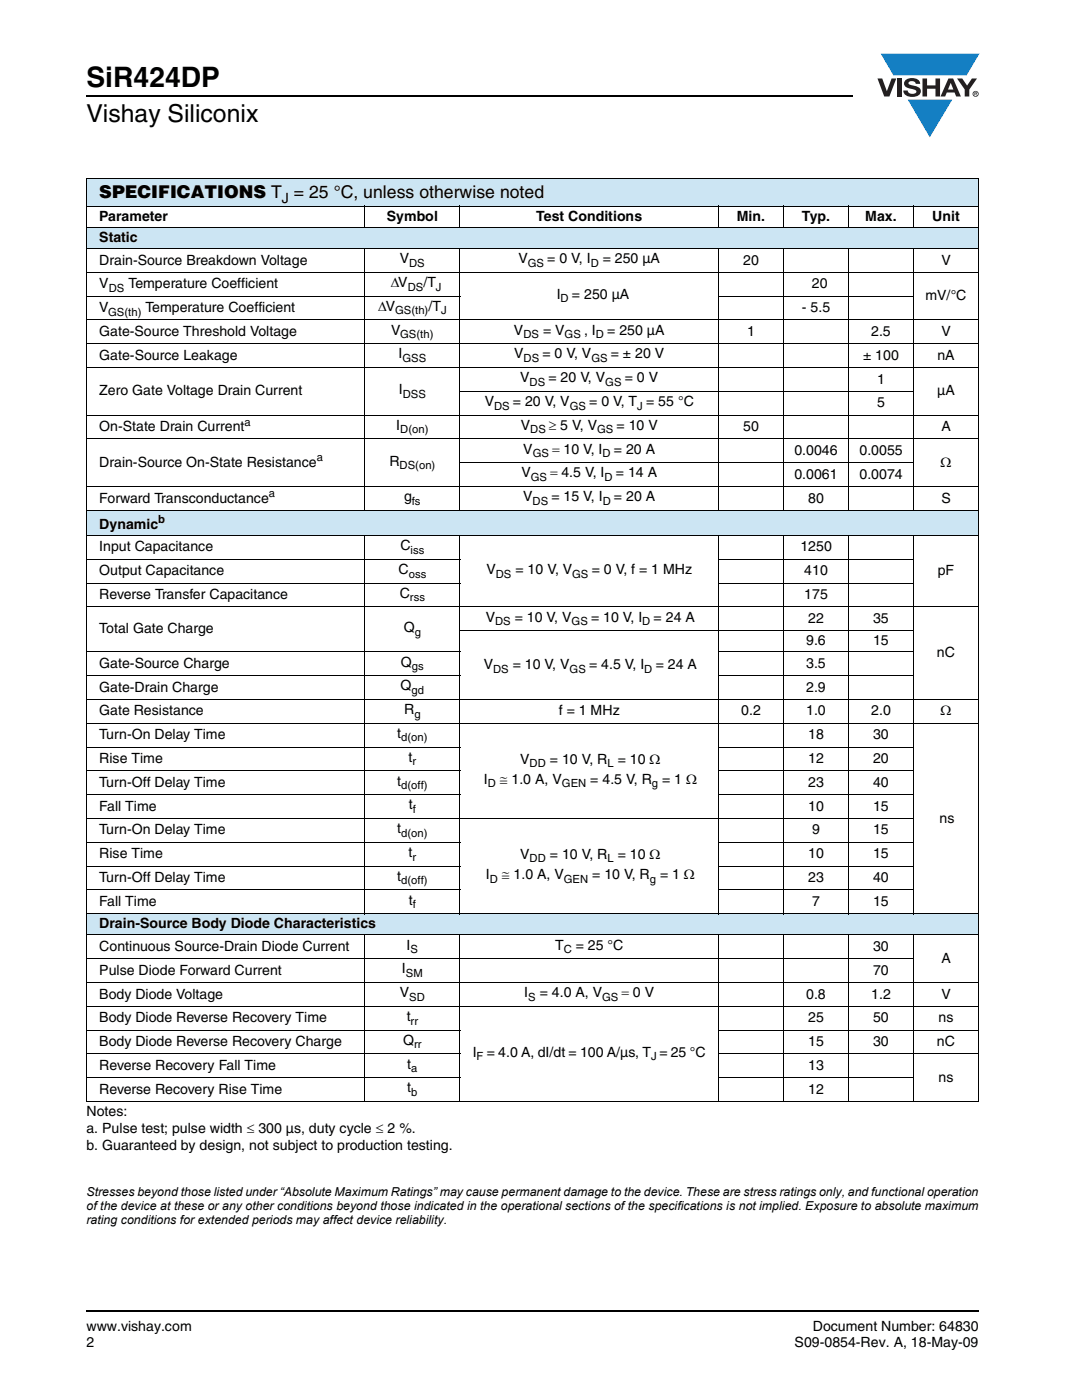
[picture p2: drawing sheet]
<svg xmlns="http://www.w3.org/2000/svg" width="216mm" height="279mm" viewBox="0 0 216 279" stroke-linecap="round" stroke-linejoin="round" font-family="sans-serif">
<defs><g id="words">
<text font-size="5.6" x="17.3" y="17.4">SiR424DP</text>
<text font-size="4.9" x="17.3" y="24.4">Vishay Siliconix</text>
<text font-size="3.5" x="19.8" y="39.6">SPECIFICATIONS T = 25 °C, unless otherwise noted</text>
<g font-size="2.8">
<text x="56.2" y="40.5">J</text>
<text x="19.8" y="44.1">Parameter</text>
<text x="77.2" y="44.1">Symbol</text>
<text x="107" y="44.1">Test Conditions</text>
<text x="147" y="44.1">Min.</text>
<text x="160" y="44.1">Typ.</text>
<text x="172.7" y="44.1">Max.</text>
<text x="186" y="44.1">Unit</text>
<text x="19.8" y="48.3">Static</text>
<text x="19.8" y="52.8">Drain-Source Breakdown Voltage</text>
<text x="79.8" y="52.5">V</text>
<text x="103.4" y="52.5">V</text>
<text x="109.2" y="52.5">= 0 V, I</text>
<text x="120.3" y="52.5">= 250 µA</text>
<text x="148.3" y="52.8">20</text>
<text x="187.8" y="52.8">V</text>
<text x="19.8" y="57.6">V</text>
<text x="25.6" y="57.6">Temperature Coefficient</text>
<text x="78" y="57.3">ΔV</text>
<text x="84.5" y="57.3">/T</text>
<text x="111.1" y="59.7">I</text>
<text x="114.1" y="59.7">= 250 µA</text>
<text x="162" y="57.6">20</text>
<text x="184.7" y="59.9">mV/°C</text>
<text x="19.8" y="62.3">V</text>
<text x="29" y="62.3">Temperature Coefficient</text>
<text x="75.4" y="62">ΔV</text>
<text x="85.5" y="62">/T</text>
<text x="160" y="62.3">- 5.5</text>
<text x="19.8" y="71.8">Gate-Source Leakage</text>
<text x="19.8" y="67.1">Gate-Source Threshold Voltage</text>
<text x="78.1" y="66.8">V</text>
<text x="79.5" y="71.5">I</text>
<text x="102.6" y="66.8">V</text>
<text x="102.6" y="71.5">V</text>
<text x="108.2" y="71.5">= 0 V, V</text>
<text x="108.4" y="66.8">= V</text>
<text x="116.5" y="66.8">, I</text>
<text x="121.2" y="66.8">= 250 µA</text>
<text x="121.9" y="71.5">= ± 20 V</text>
<text x="149.1" y="67.1">1</text>
<text x="172.2" y="71.8">± 100</text>
<text x="173.8" y="67.1">2.5</text>
<text x="187" y="71.8">nA</text>
<text x="187.8" y="67.1">V</text>
<text x="103.8" y="76.3">V</text>
<text x="109.5" y="76.3">= 20 V, V</text>
<text x="124.7" y="76.3">= 0 V</text>
<text x="175" y="76.6">1</text>
<text x="19.8" y="78.9">Zero Gate Voltage Drain Current</text>
<text x="79.6" y="78.7">I</text>
<text x="96.7" y="81">V</text>
<text x="102.3" y="81">= 20 V, V</text>
<text x="117.6" y="81">= 0 V, T = 55 °C</text>
<text x="175" y="81.3">5</text>
<text x="187" y="78.9">µA</text>
<text x="19.8" y="86.1">On-State Drain Current</text>
<text x="79.1" y="85.8">I</text>
<text x="103.9" y="85.8">V</text>
<text x="109.5" y="85.8">≥ 5 V, V</text>
<text x="123" y="85.8">= 10 V</text>
<text x="148.3" y="86.1">50</text>
<text x="187.8" y="86.1">A</text>
<text x="19.8" y="93.2">Drain-Source On-State Resistance</text>
<text x="77.7" y="92.9">R</text>
<text x="104" y="95.3">V</text>
<text x="104.4" y="90.6">V</text>
<text x="109.8" y="95.3">= 4.5 V, I</text>
<text x="110.2" y="90.6">= 10 V, I</text>
<text x="122.5" y="90.6">= 20 A</text>
<text x="122.9" y="95.3">= 14 A</text>
<text x="158.5" y="95.6">0.0061</text>
<text x="158.5" y="90.8">0.0046</text>
<text x="171.5" y="95.6">0.0074</text>
<text x="171.5" y="90.8">0.0055</text>
<text x="187.7" y="93.2">Ω</text>
<text x="19.8" y="100.3">Forward Transconductance</text>
<text x="80.6" y="100.1">g</text>
<text x="104.4" y="100.1">V</text>
<text x="110" y="100.1">= 15 V, I</text>
<text x="122.5" y="100.1">= 20 A</text>
<text x="161.3" y="100.3">80</text>
<text x="187.8" y="100.3">S</text>
<text x="19.8" y="105.6">Dynamic</text>
<text x="19.8" y="110">Input Capacitance</text>
<text x="79.9" y="109.8">C</text>
<text x="159.7" y="110">1250</text>
<text x="19.8" y="114.8">Output Capacitance</text>
<text x="19.8" y="119.5">Reverse Transfer Capacitance</text>
<text x="79.5" y="114.5">C</text>
<text x="79.8" y="119.3">C</text>
<text x="97" y="114.5">V</text>
<text x="102.9" y="114.5">= 10 V, V</text>
<text x="118.1" y="114.5">= 0 V, f = 1 MHz</text>
<text x="160.5" y="119.5">175</text>
<text x="160.5" y="114.8">410</text>
<text x="187.1" y="114.8">pF</text>
<text x="96.9" y="124">V</text>
<text x="102.7" y="124">= 10 V, V</text>
<text x="117.9" y="124">= 10 V, I</text>
<text x="130.4" y="124">= 24 A</text>
<text x="161.3" y="124.3">22</text>
<text x="174.2" y="124.3">35</text>
<text x="19.8" y="126.4">Total Gate Charge</text>
<text x="80.6" y="126.2">Q</text>
<text x="160.9" y="128.8">9.6</text>
<text x="174.2" y="128.8">15</text>
<text x="187" y="131.2">nC</text>
<text x="19.8" y="133.3">Gate-Source Charge</text>
<text x="79.9" y="137.8">Q</text>
<text x="80" y="133">Q</text>
<text x="96.5" y="133.5">V</text>
<text x="102.3" y="133.5">= 10 V, V</text>
<text x="117.5" y="133.5">= 4.5 V, I</text>
<text x="130.8" y="133.5">= 24 A</text>
<text x="160.9" y="133.3">3.5</text>
<text x="19.8" y="142.8">Gate Resistance</text>
<text x="19.8" y="138">Gate-Drain Charge</text>
<text x="80.6" y="142.5">R</text>
<text x="111.5" y="142.8">f = 1 MHz</text>
<text x="147.9" y="142.8">0.2</text>
<text x="160.9" y="142.8">1.0</text>
<text x="160.9" y="138">2.9</text>
<text x="173.8" y="142.8">2.0</text>
<text x="187.7" y="142.8">Ω</text>
<text x="19.8" y="147.5">Turn-On Delay Time</text>
<text x="79.3" y="147.3">t</text>
<text x="161.3" y="147.5">18</text>
<text x="174.2" y="147.5">30</text>
<text x="19.8" y="152.3">Rise Time</text>
<text x="81.5" y="152">t</text>
<text x="103.8" y="152.4">V</text>
<text x="109.7" y="152.4">= 10 V, R</text>
<text x="123.3" y="152.4">= 10 Ω</text>
<text x="161.3" y="152.3">12</text>
<text x="174.2" y="152.3">20</text>
<text x="19.8" y="161.8">Fall Time</text>
<text x="19.8" y="157">Turn-Off Delay Time</text>
<text x="79.3" y="156.8">t</text>
<text x="81.6" y="161.5">t</text>
<text x="96.5" y="156.4">I</text>
<text x="99.7" y="156.4">≅ 1.0 A, V</text>
<text x="117.8" y="156.4">= 4.5 V, R</text>
<text x="132.1" y="156.4">= 1 Ω</text>
<text x="161.3" y="161.8">10</text>
<text x="161.3" y="157">23</text>
<text x="174.2" y="161.8">15</text>
<text x="174.2" y="157">40</text>
<text x="19.8" y="166.5">Turn-On Delay Time</text>
<text x="79.3" y="166.3">t</text>
<text x="162.1" y="166.5">9</text>
<text x="174.2" y="166.5">15</text>
<text x="187.5" y="164.2">ns</text>
<text x="19.8" y="171.3">Rise Time</text>
<text x="81.5" y="171">t</text>
<text x="103.8" y="171.4">V</text>
<text x="109.7" y="171.4">= 10 V, R</text>
<text x="123.3" y="171.4">= 10 Ω</text>
<text x="161.3" y="171.3">10</text>
<text x="174.2" y="171.3">15</text>
<text x="19.8" y="176">Turn-Off Delay Time</text>
<text x="79.3" y="175.8">t</text>
<text x="96.9" y="175.4">I</text>
<text x="100.1" y="175.4">≅ 1.0 A, V</text>
<text x="118.2" y="175.4">= 10 V, R</text>
<text x="131.7" y="175.4">= 1 Ω</text>
<text x="161.3" y="176">23</text>
<text x="174.2" y="176">40</text>
<text x="19.8" y="185.3">Drain-Source Body Diode Characteristics</text>
<text x="19.8" y="180.8">Fall Time</text>
<text x="81.6" y="180.5">t</text>
<text x="162.1" y="180.8">7</text>
<text x="174.2" y="180.8">15</text>
<text x="19.8" y="189.8">Continuous Source-Drain Diode Current</text>
<text x="81.1" y="189.5">I</text>
<text x="110.7" y="189.5">T</text>
<text x="114.9" y="189.5">= 25 °C</text>
<text x="174.2" y="189.8">30</text>
<text x="19.8" y="194.5">Pulse Diode Forward Current</text>
<text x="80.2" y="194.3">I</text>
<text x="174.2" y="194.5">70</text>
<text x="187.8" y="192.2">A</text>
<text x="19.8" y="199.3">Body Diode Voltage</text>
<text x="79.8" y="199">V</text>
<text x="81.2" y="203.8">t</text>
<text x="104.6" y="199">I</text>
<text x="107.7" y="199">= 4.0 A, V</text>
<text x="124" y="199">= 0 V</text>
<text x="160.9" y="199.3">0.8</text>
<text x="173.8" y="199.3">1.2</text>
<text x="187.8" y="199.3">V</text>
<text x="19.8" y="204">Body Diode Reverse Recovery Time</text>
<text x="19.8" y="208.8">Body Diode Reverse Recovery Charge</text>
<text x="80.4" y="208.5">Q</text>
<text x="161.3" y="208.8">15</text>
<text x="161.3" y="204">25</text>
<text x="174.2" y="208.8">30</text>
<text x="174.2" y="204">50</text>
<text x="187" y="208.8">nC</text>
<text x="187.3" y="204">ns</text>
<text x="19.8" y="213.5">Reverse Recovery Fall Time</text>
<text x="81.3" y="213.3">t</text>
<text x="94.3" y="210.9">I</text>
<text x="97.1" y="210.9">= 4.0 A, dI/dt = 100 A/µs, T = 25 °C</text>
<text x="161.3" y="213.5">13</text>
<text x="187.3" y="215.9">ns</text>
<text x="19.8" y="218.3">Reverse Recovery Rise Time</text>
<text x="81.3" y="218">t</text>
<text x="161.3" y="218.3">12</text>
<text x="17.3" y="222.8">Notes:</text>
<text x="17.3" y="226.1">a. Pulse test; pulse width ≤ 300 µs, duty cycle ≤ 2 %.</text>
<text x="17.3" y="229.5">b. Guaranteed by design, not subject to production testing.</text>
<text x="17.3" y="265.6">www.vishay.com</text>
<text x="17.3" y="268.8">2</text>
<text x="158.6" y="268.8">S09-0854-Rev. A, 18-May-09</text>
<text x="162.2" y="265.6">Document Number: 64830</text>
</g>
<g font-size="2.5">
<text x="17.3" y="238.7">Stresses beyond those listed under “Absolute Maximum Ratings” may cause permanent damage to the device. These are stress ratings only, and functional operation</text>
<text x="17.3" y="241.5">of the device at these or any other conditions beyond those indicated in the operational sections of the specifications is not implied. Exposure to absolute maximum</text>
<text x="17.3" y="244.3">rating conditions for extended periods may affect device reliability.</text>
</g>
<g font-size="2.2">
<text x="81.7" y="53.3">DS</text>
<text x="105.3" y="53.3">GS</text>
<text x="117.9" y="53.3">D</text>
<text x="21.7" y="58.3">DS</text>
<text x="81.4" y="58">DS</text>
<text x="87" y="58">J</text>
<text x="21.6" y="63">GS(th)</text>
<text x="78.8" y="62.8">GS(th)</text>
<text x="88" y="62.8">J</text>
<text x="111.9" y="60.4">D</text>
<text x="79.9" y="67.5">GS(th)</text>
<text x="104.4" y="67.5">DS</text>
<text x="112.7" y="67.5">GS</text>
<text x="118.9" y="67.5">D</text>
<text x="80.3" y="72.2">GSS</text>
<text x="104.5" y="72.2">DS</text>
<text x="105.7" y="77">DS</text>
<text x="118" y="72.2">GS</text>
<text x="120.8" y="77">GS</text>
<text x="80.4" y="79.4">DSS</text>
<text x="98.6" y="81.7">DS</text>
<text x="113.7" y="81.7">GS</text>
<text x="127.2" y="81.7">J</text>
<text x="48.8" y="84.9">a</text>
<text x="79.9" y="86.5">D(on)</text>
<text x="105.8" y="86.5">DS</text>
<text x="119.1" y="86.5">GS</text>
<text x="63.2" y="92.1">a</text>
<text x="79.7" y="93.6">DS(on)</text>
<text x="106.3" y="91.2">GS</text>
<text x="120.2" y="91.2">D</text>
<text x="53.6" y="99.2">a</text>
<text x="82.2" y="100.8">fs</text>
<text x="105.9" y="96">GS</text>
<text x="106.3" y="100.8">DS</text>
<text x="120.3" y="100.8">D</text>
<text x="120.6" y="96">D</text>
<text x="31.6" y="104.4">b</text>
<text x="81.9" y="110.5">iss</text>
<text x="81.6" y="115.3">oss</text>
<text x="81.8" y="120">rss</text>
<text x="98.9" y="115.3">DS</text>
<text x="114.2" y="115.3">GS</text>
<text x="98.8" y="124.8">DS</text>
<text x="114" y="124.8">GS</text>
<text x="128.2" y="124.8">D</text>
<text x="82.8" y="126.9">g</text>
<text x="82.2" y="133.7">gs</text>
<text x="98.4" y="134.2">DS</text>
<text x="113.7" y="134.2">GS</text>
<text x="128.6" y="134.2">D</text>
<text x="82.1" y="138.5">gd</text>
<text x="82.7" y="143.2">g</text>
<text x="80.1" y="148">d(on)</text>
<text x="82.3" y="152.7">r</text>
<text x="105.7" y="153.1">DD</text>
<text x="121.2" y="153.1">L</text>
<text x="80.1" y="157.5">d(off)</text>
<text x="97.3" y="157.1">D</text>
<text x="112.1" y="157.1">GEN</text>
<text x="130" y="157.1">g</text>
<text x="80.1" y="167">d(on)</text>
<text x="82.4" y="162.2">f</text>
<text x="82.3" y="171.7">r</text>
<text x="105.7" y="172.1">DD</text>
<text x="121.2" y="172.1">L</text>
<text x="80.1" y="176.5">d(off)</text>
<text x="97.7" y="176.1">D</text>
<text x="112.5" y="176.1">GEN</text>
<text x="129.7" y="176.1">g</text>
<text x="82.4" y="181.3">f</text>
<text x="81.9" y="190.2">S</text>
<text x="112.5" y="190.2">C</text>
<text x="81" y="195">SM</text>
<text x="81.7" y="199.7">SD</text>
<text x="105.4" y="199.7">S</text>
<text x="120.2" y="199.7">GS</text>
<text x="81.9" y="204.5">rr</text>
<text x="82.6" y="209.2">rr</text>
<text x="82" y="214">a</text>
<text x="95.1" y="211.6">F</text>
<text x="129.9" y="211.6">J</text>
<text x="82" y="218.7">b</text>
</g>
</g></defs>
<path d="M17.1 18.9h.2v.3h-.2zM17.1 261.5h.2v.4h-.2z" fill="#000"/>
<path d="M17.3 19.1h152.9M17.3 261.7h178.1" fill="none" stroke="#000" stroke-width=".36"/>
<path d="M175.1 10.7h20.4v16.7h-20.4z" fill="#fff"/>
<g fill="#147fc3">
<path d="M175.7 10.7h19.7l-2.5 4.4h-3.8h-10.8z"/>
<path d="M181.1 19.9h8.9l-4.5 7.5z"/>
</g>
<g fill="#231f20">
<path d="M175.1 15.7h.9l1 2.5 .9-2.5h.9l-1.3 3.6h-1.1z"/>
<path d="M179 15.7h.9v3.6h-.9z"/>
<path d="M180.7 16a2.1 2.1 0 0 1 2.8 .3l.1 .4h-.9a.79 .79 0 0 0-.7-.5 .79 .79 0 0 0-.7 .4l.2 .3 1 .2a1.08 1.08 0 0 1 1.2 1.1 1.08 1.08 0 0 1-1.1 1.1 1.73 1.73 0 0 1-2.4-1.2h.9a.96 .96 0 0 0 .8 .6 .96 .96 0 0 0 1-.4 1.31 1.31 0 0 0-1.3-.6 1.03 1.03 0 0 1-1-.6 1.03 1.03 0 0 1 .1-1.1z"/>
<path d="M184.1 15.7h.9v1.3h1.7v-1.3h.9v3.6h-.9v-1.6h-1.7v1.6h-.9z"/>
<path d="M191 15.7h1l1 1.4 .9-1.4h1.1l-1.6 2.2v1.4h-.9v-1.4z"/>
<path d="M189.7 16.5l.5 1.4h-1zM189.2 15.7l-1.5 3.6h.9l.3-.8h1.6l.3 .8h.9l-1.5-3.6z"/>
<path d="M194.2 18.7a.46 .46 0 0 1 .9 0 .46 .46 0 0 1-.9 0zM194.1 18.7a.6 .6 0 0 0 1.2 0 .6 .6 0 0 0-1.2 0z"/>
<path d="M194.6 18.5h.2v.2h-.2zM194.4 18.4v.7h.2v-.3l.3 .3-.1-.3 .1-.2v-.2z"/>
</g>
<g fill="#cce5f3">
<path d="M17.3 35.6h178v5.5h-178z"/>
<path d="M17.3 45.4h178v4.2h-178z"/>
<path d="M17.3 101.9h178v4.9h-178z"/>
<path d="M17.3 182.4h178v4.2h-178z"/>
</g>
<g fill="none" stroke="#000" stroke-width=".2">
<path d="M17.2 35.6h178.1M17.3 35.7v184.1M195.3 35.7v184.1M17.2 41.1h126.1M17.2 45.4h178.1M17.2 49.6h178.1M17.2 54.4h178.1M17.2 59.1h74.6M72.8 41v4.5M72.8 49.5v52.5M91.8 41v4.5M91.8 49.5v52.5"/>
<path d="M143.3 59.1h39.1M143.4 41v4.5M143.4 49.5v52.5M143.5 41.1h38.7M156.4 41v4.5M156.4 49.5v52.5M169.3 41v4.5M169.3 49.5v52.5M182.3 41v4.5M182.3 49.5v52.5M182.4 41.1h12.9M17.2 63.9h178.1"/>
<path d="M17.2 68.6h178.1M17.2 73.4h178.1M91.7 78.1h90.7M17.2 82.9h178.1M17.2 87.6h178.1M17.2 97.1h178.1M91.7 92.4h90.7M17.2 101.9h178.1M17.2 106.8h178.1M17.2 111.6h74.6M17.2 116.4h74.6M72.8 106.8v75.6"/>
<path d="M91.8 106.8v75.6M143.3 111.6h39.1M143.3 116.4h39.1M143.4 106.8v75.6M156.4 106.8v75.6M169.3 106.8v75.6M182.3 106.8v75.6M17.2 121.1h178.1M17.2 130.1h74.6M17.2 134.8h74.6M17.2 139.6h178.1M91.7 125.9h90.7"/>
<path d="M143.3 130.1h39.1M143.3 134.8h39.1M17.2 144.3h178.1M17.2 149.1h74.6M17.2 153.8h74.6M17.2 158.6h74.6M143.3 149.1h39.1M143.3 153.8h39.1M143.3 158.6h39.1M17.2 163.3h165.2M17.2 168.1h74.6M17.2 172.8h74.6"/>
<path d="M17.2 177.6h74.6M143.3 168.1h39.1M143.3 172.8h39.1M143.3 177.6h39.1M17.2 182.4h178.1M17.2 186.6h178.1M17.2 191.3h165.2M17.2 196.1h178.1M72.8 186.5v33.4M91.8 186.5v33.4M143.4 186.5v33.4M156.4 186.5v33.4"/>
<path d="M169.3 186.5v33.4M182.3 186.5v33.4M17.2 200.8h178.1M17.2 205.6h74.6M17.2 210.3h74.6M17.2 215.1h74.6M17.2 219.8h178.1M143.3 205.6h52M143.3 210.3h52M143.3 215.1h39.1"/>
</g>
<use href="#words"/>
</svg>
